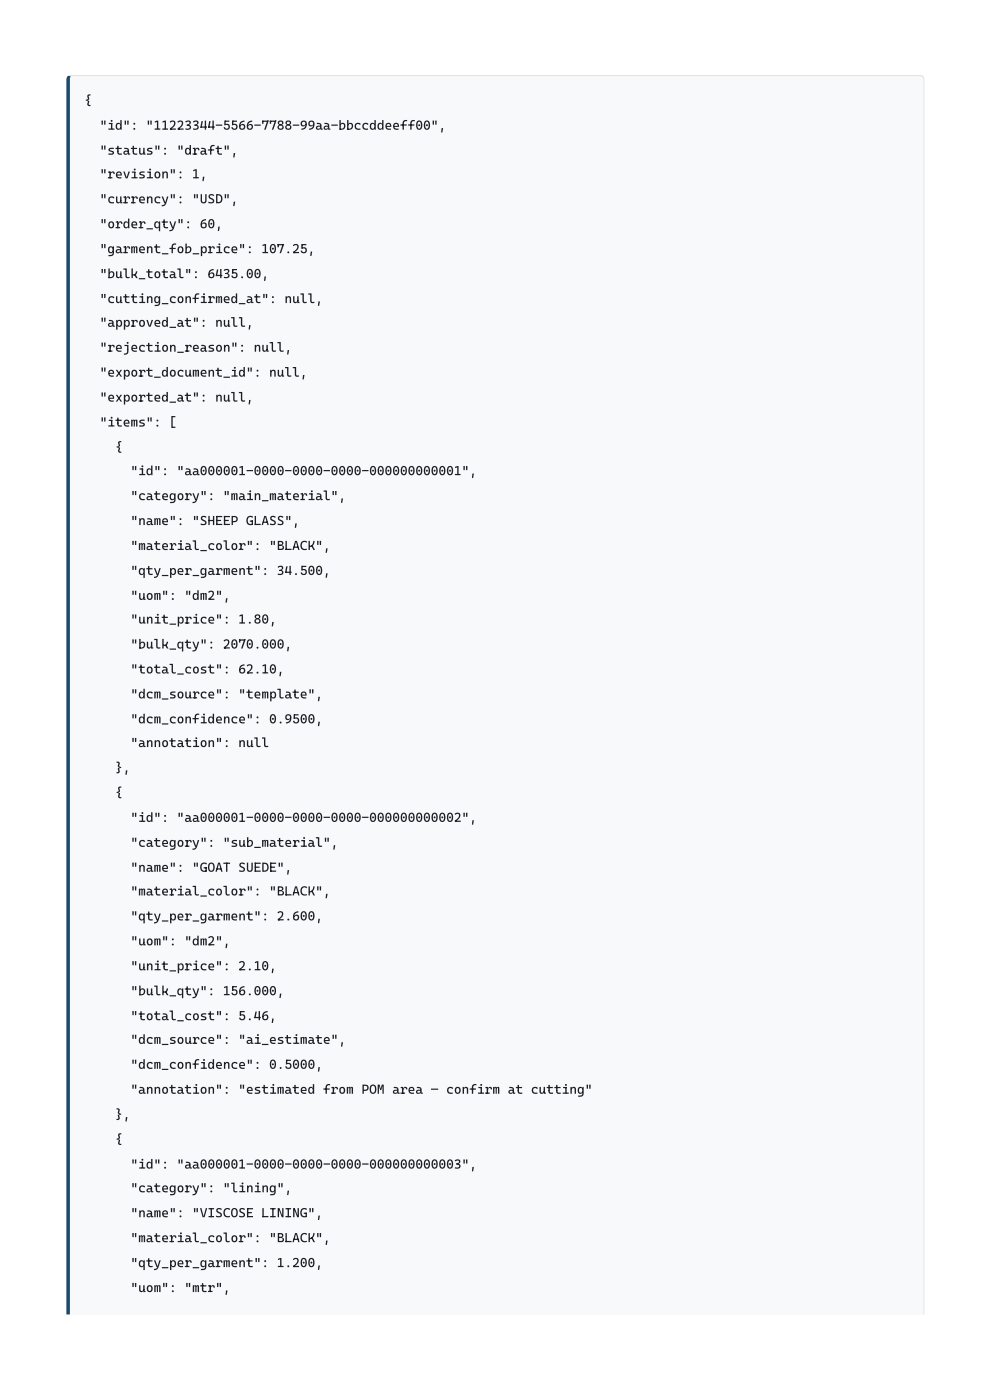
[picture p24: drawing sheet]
<svg xmlns="http://www.w3.org/2000/svg" width="210mm" height="297mm" viewBox="0 0 210 297" stroke-linecap="round" stroke-linejoin="round" font-family="sans-serif">
<defs><g id="words">
<g font-size="2.8" fill="#1c2024">
<text x="17.9" y="22.2">{</text>
<text x="21.1" y="27.5">&quot;id&quot;: &quot;11223344-5566-7788-99aa-bbccddeeff00&quot;,</text>
<text x="21.1" y="32.8">&quot;status&quot;: &quot;draft&quot;,</text>
<text x="21.1" y="37.8">&quot;revision&quot;: 1,</text>
<text x="21.1" y="43.1">&quot;currency&quot;: &quot;USD&quot;,</text>
<text x="21.1" y="48.4">&quot;order_qty&quot;: 60,</text>
<text x="21.1" y="53.7">&quot;garment_fob_price&quot;: 107.25,</text>
<text x="21.1" y="59">&quot;bulk_total&quot;: 6435.00,</text>
<text x="21.1" y="64.3">&quot;cutting_confirmed_at&quot;: null,</text>
<text x="21.1" y="69.3">&quot;approved_at&quot;: null,</text>
<text x="21.1" y="74.6">&quot;rejection_reason&quot;: null,</text>
<text x="21.1" y="79.9">&quot;export_document_id&quot;: null,</text>
<text x="21.1" y="85.2">&quot;exported_at&quot;: null,</text>
<text x="21.1" y="90.5">&quot;items&quot;: [</text>
<text x="24.4" y="95.8">{</text>
<text x="27.7" y="100.8">&quot;id&quot;: &quot;aa000001-0000-0000-0000-000000000001&quot;,</text>
<text x="27.7" y="106.1">&quot;category&quot;: &quot;main_material&quot;,</text>
<text x="27.7" y="111.4">&quot;name&quot;: &quot;SHEEP GLASS&quot;,</text>
<text x="27.7" y="116.7">&quot;material_color&quot;: &quot;BLACK&quot;,</text>
<text x="27.7" y="122">&quot;qty_per_garment&quot;: 34.500,</text>
<text x="27.7" y="127.3">&quot;uom&quot;: &quot;dm2&quot;,</text>
<text x="27.7" y="132.3">&quot;unit_price&quot;: 1.80,</text>
<text x="27.7" y="137.6">&quot;bulk_qty&quot;: 2070.000,</text>
<text x="27.7" y="142.9">&quot;total_cost&quot;: 62.10,</text>
<text x="27.7" y="148.2">&quot;dcm_source&quot;: &quot;template&quot;,</text>
<text x="27.7" y="153.5">&quot;dcm_confidence&quot;: 0.9500,</text>
<text x="27.7" y="158.5">&quot;annotation&quot;: null</text>
<text x="24.4" y="163.8">},</text>
<text x="24.4" y="169.1">{</text>
<text x="27.7" y="174.4">&quot;id&quot;: &quot;aa000001-0000-0000-0000-000000000002&quot;,</text>
<text x="27.7" y="179.7">&quot;category&quot;: &quot;sub_material&quot;,</text>
<text x="27.7" y="184.9">&quot;name&quot;: &quot;GOAT SUEDE&quot;,</text>
<text x="27.7" y="190">&quot;material_color&quot;: &quot;BLACK&quot;,</text>
<text x="27.7" y="195.3">&quot;qty_per_garment&quot;: 2.600,</text>
<text x="27.7" y="200.6">&quot;uom&quot;: &quot;dm2&quot;,</text>
<text x="27.7" y="205.8">&quot;unit_price&quot;: 2.10,</text>
<text x="27.7" y="211.1">&quot;bulk_qty&quot;: 156.000,</text>
<text x="27.7" y="216.4">&quot;total_cost&quot;: 5.46,</text>
<text x="27.7" y="221.5">&quot;dcm_source&quot;: &quot;ai_estimate&quot;,</text>
<text x="27.7" y="226.7">&quot;dcm_confidence&quot;: 0.5000,</text>
<text x="27.7" y="232">&quot;annotation&quot;: &quot;estimated from POM area — confirm at cutting&quot;</text>
<text x="24.4" y="237.3">},</text>
<text x="24.4" y="242.6">{</text>
<text x="27.7" y="247.9">&quot;id&quot;: &quot;aa000001-0000-0000-0000-000000000003&quot;,</text>
<text x="27.7" y="252.9">&quot;category&quot;: &quot;lining&quot;,</text>
<text x="27.7" y="258.2">&quot;name&quot;: &quot;VISCOSE LINING&quot;,</text>
<text x="27.7" y="263.5">&quot;material_color&quot;: &quot;BLACK&quot;,</text>
<text x="27.7" y="268.8">&quot;qty_per_garment&quot;: 1.200,</text>
<text x="27.7" y="274.1">&quot;uom&quot;: &quot;mtr&quot;,</text>
</g>
</g></defs>
<path d="M14.7 16.2l.4-.2h179.9a.93 .93 0 0 1 .9 .9v262h-181.5v-262z" fill="#f7f9fb"/>
<g fill="#dde3e9">
<path d="M14 15.9h182.1v.7h-182.1z"/>
<path d="M195.3 15.9h.8v263h-.8z"/>
</g>
<path d="M14 15.9h1.1v263h-1.1z" fill="#1a4a6e"/>
<use href="#words"/>
</svg>
